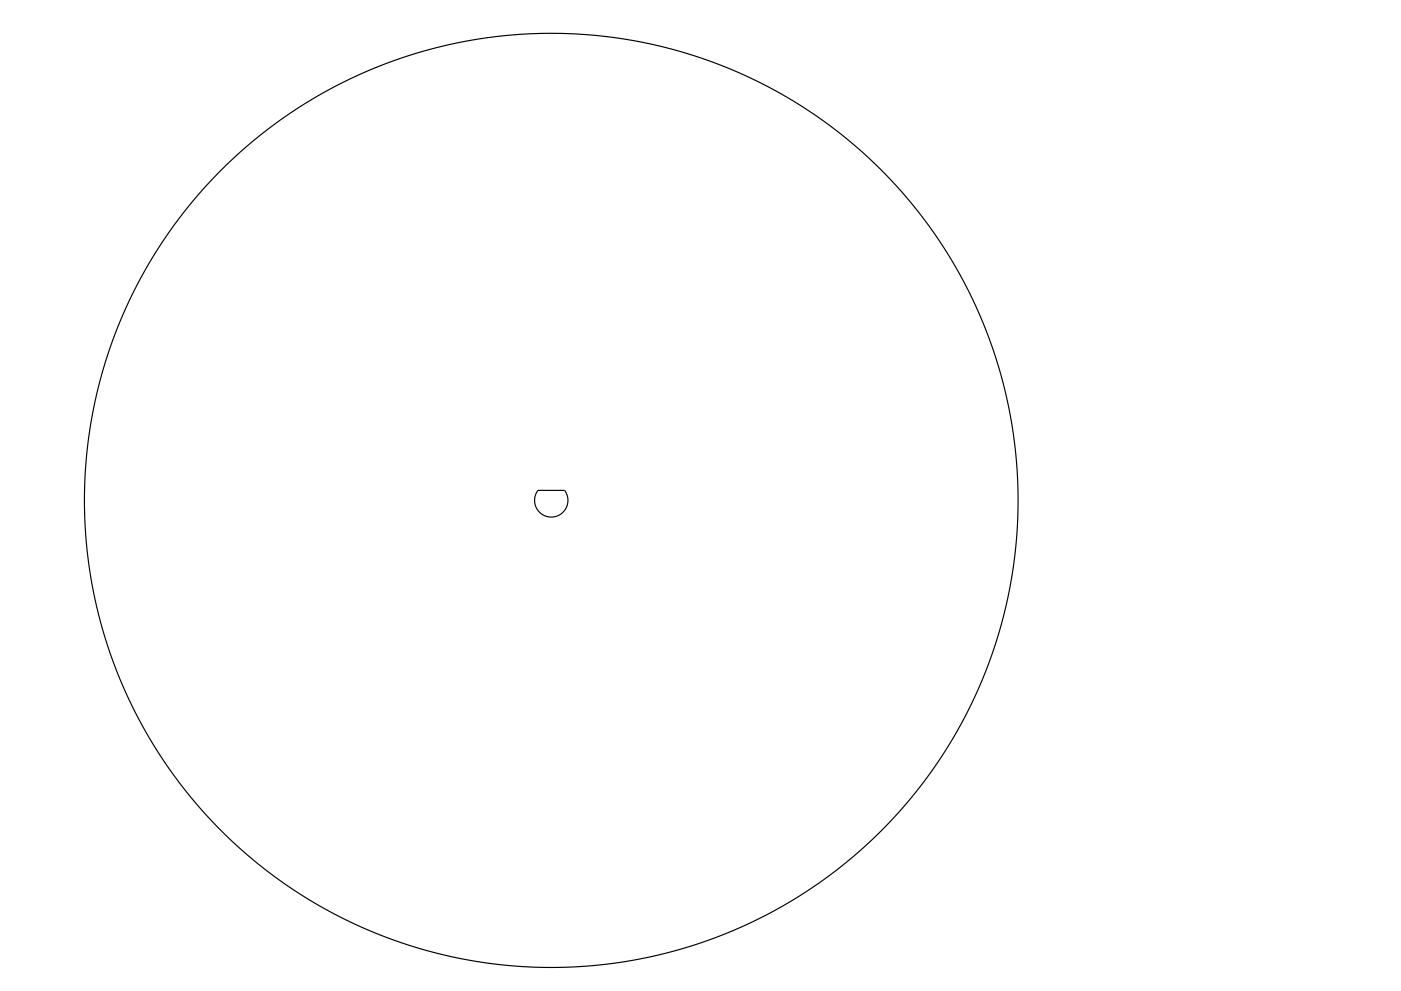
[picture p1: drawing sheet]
<svg xmlns="http://www.w3.org/2000/svg" width="420mm" height="297mm" viewBox="0 0 420 297" stroke-linecap="round" stroke-linejoin="round" font-family="sans-serif">
<g fill="none" stroke="#000" stroke-width=".35">
<path d="M161.3 147h8a5 5 0 0 1-.6 6.7 5 5 0 0 1-6.7 0 5 5 0 0 1-.7-6.7z"/>
<circle cx="165.3" cy="150" r="140"/>
</g>
</svg>
